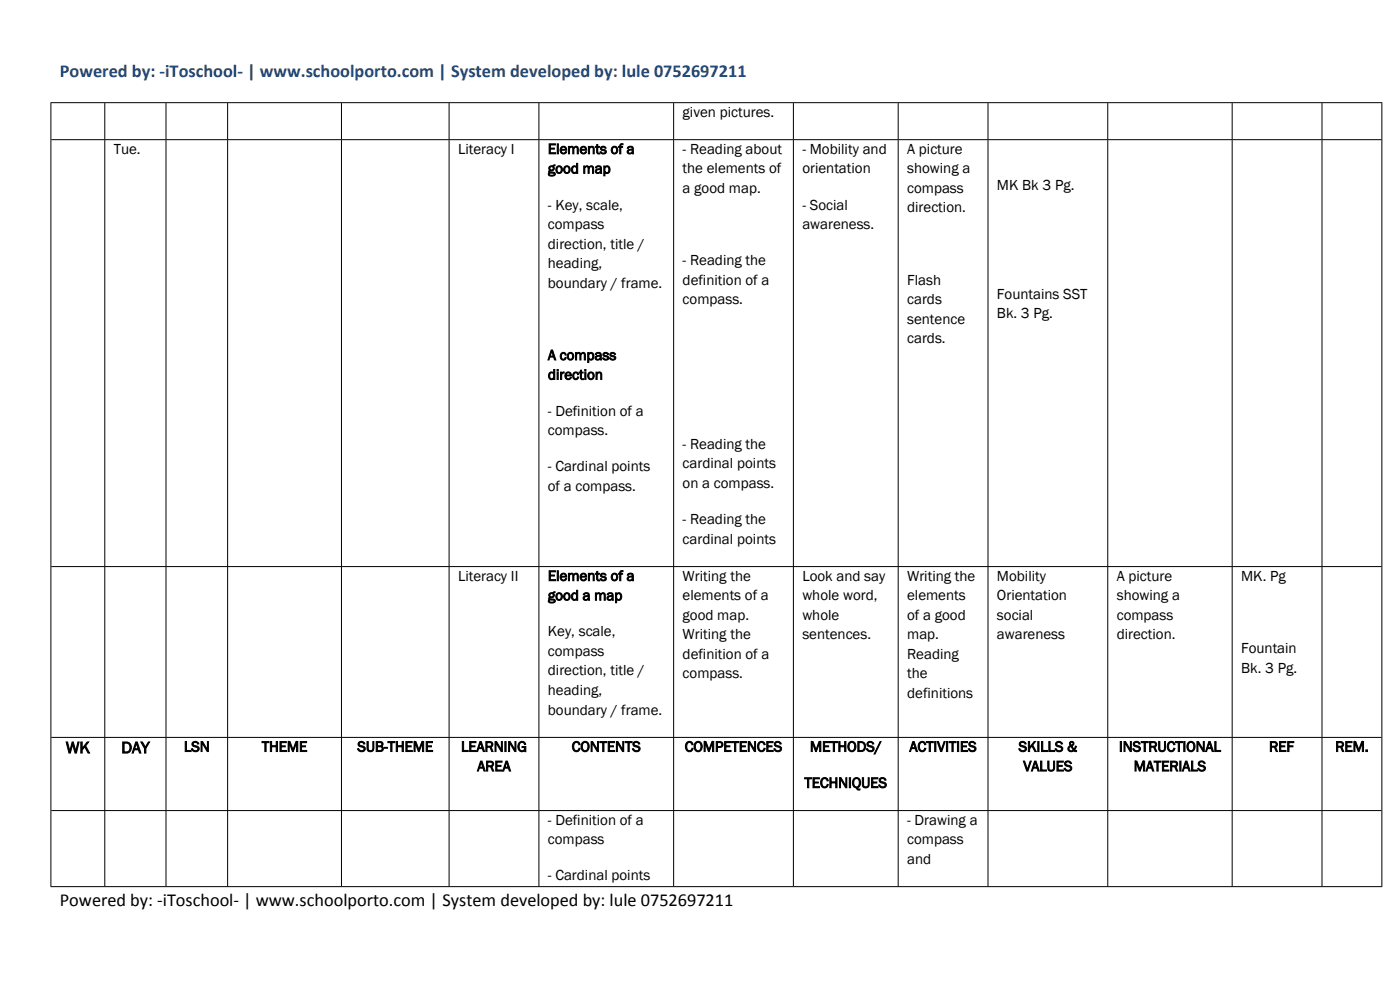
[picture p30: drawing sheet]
<svg xmlns="http://www.w3.org/2000/svg" width="297mm" height="210mm" viewBox="0 0 297 210" stroke-linecap="round" stroke-linejoin="round" font-family="sans-serif">
<defs><g id="words">
<text font-size="3.9" fill="#1f497d" x="12.7" y="16.4">Powered by: -iToschool- | www.schoolporto.com | System developed by: lule 0752697211</text>
<text font-size="3.9" x="12.7" y="192.1">Powered by: -iToschool- | www.schoolporto.com | System developed by: lule 0752697211</text>
<g font-size="3.5">
<text x="14" y="159.6">WK</text>
<text x="25.7" y="159.6">DAY</text>
</g>
<g font-size="3.2">
<text x="144.8" y="24.8">given pictures.</text>
<text x="24.1" y="32.6">Tue.</text>
<text x="97.2" y="32.6">Literacy I</text>
<text x="116.2" y="32.6">Elements of a</text>
<text x="144.8" y="32.6">- Reading about</text>
<text x="170.2" y="32.6">- Mobility and</text>
<text x="192.4" y="32.6">A picture</text>
<text x="116.2" y="36.7">good map</text>
<text x="144.8" y="36.7">the elements of</text>
<text x="144.8" y="40.9">a good map.</text>
<text x="170.2" y="36.7">orientation</text>
<text x="192.4" y="36.7">showing a</text>
<text x="192.4" y="40.9">compass</text>
<text x="211.5" y="40.3">MK Bk 3 Pg.</text>
<text x="116.2" y="44.4">- Key, scale,</text>
<text x="170.2" y="44.4">- Social</text>
<text x="192.4" y="45">direction.</text>
<text x="116.2" y="48.6">compass</text>
<text x="116.2" y="52.7">direction, title /</text>
<text x="170.2" y="48.6">awareness.</text>
<text x="116.2" y="56.8">heading,</text>
<text x="144.8" y="56.2">- Reading the</text>
<text x="116.2" y="61">boundary / frame.</text>
<text x="144.8" y="60.4">definition of a</text>
<text x="144.8" y="64.5">compass.</text>
<text x="192.4" y="60.4">Flash</text>
<text x="192.4" y="64.5">cards</text>
<text x="211.5" y="63.3">Fountains SST</text>
<text x="192.4" y="68.6">sentence</text>
<text x="211.5" y="67.4">Bk. 3 Pg.</text>
<text x="116.2" y="76.3">A compass</text>
<text x="192.4" y="72.8">cards.</text>
<text x="116.2" y="80.4">direction</text>
<text x="116.2" y="88.1">- Definition of a</text>
<text x="116.2" y="92.3">compass.</text>
<text x="144.8" y="95.2">- Reading the</text>
<text x="116.2" y="99.9">- Cardinal points</text>
<text x="144.8" y="99.3">cardinal points</text>
<text x="116.2" y="104.1">of a compass.</text>
<text x="144.8" y="103.4">on a compass.</text>
<text x="144.8" y="111.1">- Reading the</text>
<text x="144.8" y="115.3">cardinal points</text>
<text x="97.2" y="123.1">Literacy II</text>
<text x="116.2" y="123.1">Elements of a</text>
<text x="144.8" y="123.1">Writing the</text>
<text x="170.2" y="123.1">Look and say</text>
<text x="192.4" y="123.1">Writing the</text>
<text x="211.5" y="123.1">Mobility</text>
<text x="236.9" y="123.1">A picture</text>
<text x="263.2" y="123.1">MK. Pg</text>
<text x="116.2" y="127.2">good a map</text>
<text x="144.8" y="127.2">elements of a</text>
<text x="144.8" y="131.4">good map.</text>
<text x="170.2" y="127.2">whole word,</text>
<text x="170.2" y="131.4">whole</text>
<text x="192.4" y="127.2">elements</text>
<text x="192.4" y="131.4">of a good</text>
<text x="211.5" y="127.2">Orientation</text>
<text x="211.5" y="131.4">social</text>
<text x="236.9" y="127.2">showing a</text>
<text x="236.9" y="131.4">compass</text>
<text x="116.2" y="134.9">Key, scale,</text>
<text x="144.8" y="135.5">Writing the</text>
<text x="170.2" y="135.5">sentences.</text>
<text x="192.4" y="135.5">map.</text>
<text x="211.5" y="135.5">awareness</text>
<text x="236.9" y="135.5">direction.</text>
<text x="116.2" y="139">compass</text>
<text x="116.2" y="143.2">direction, title /</text>
<text x="144.8" y="139.7">definition of a</text>
<text x="144.8" y="143.8">compass.</text>
<text x="192.4" y="139.7">Reading</text>
<text x="192.4" y="143.8">the</text>
<text x="263.2" y="138.4">Fountain</text>
<text x="263.2" y="142.6">Bk. 3 Pg.</text>
<text x="116.2" y="147.3">heading,</text>
<text x="192.4" y="147.9">definitions</text>
<text x="116.2" y="151.5">boundary / frame.</text>
<text x="39" y="159.3">LSN</text>
<text x="55.5" y="159.3">THEME</text>
<text x="75.8" y="159.3">SUB-THEME</text>
<text x="97.8" y="159.3">LEARNING</text>
<text x="121.3" y="159.3">CONTENTS</text>
<text x="145.2" y="159.3">COMPETENCES</text>
<text x="171.8" y="159.3">METHODS/</text>
<text x="192.9" y="159.3">ACTIVITIES</text>
<text x="216" y="159.3">SKILLS &amp;</text>
<text x="237.3" y="159.3">INSTRUCTIONAL</text>
<text x="269.2" y="159.3">REF</text>
<text x="283.2" y="159.3">REM.</text>
<text x="101.2" y="163.4">AREA</text>
<text x="170.6" y="167">TECHNIQUES</text>
<text x="217" y="163.4">VALUES</text>
<text x="240.5" y="163.4">MATERIALS</text>
<text x="116.2" y="174.8">- Definition of a</text>
<text x="116.2" y="179">compass</text>
<text x="192.4" y="174.8">- Drawing a</text>
<text x="192.4" y="179">compass</text>
<text x="192.4" y="183.1">and</text>
<text x="116.2" y="186.6">- Cardinal points</text>
</g>
</g></defs>
<g fill="none" stroke="#000" stroke-width=".21">
<path d="M10.7 21.8h282.5M10.8 21.9v166M10.9 29.6h282.1M22.2 21.9v7.6M22.2 29.7v90.3M35.2 21.9v7.6M35.2 29.7v90.3M48.3 21.9v7.6M48.3 29.7v90.3M72.4 21.9v7.6M72.4 29.7v90.3M95.2 21.9v7.6"/>
<path d="M95.2 29.7v90.3M114.3 21.9v7.6M114.3 29.7v90.3M142.9 21.9v7.6M142.9 29.7v90.3M168.3 21.9v7.6M168.3 29.7v90.3M190.5 21.9v7.6M190.5 29.7v90.3M209.6 21.9v7.6M209.6 29.7v90.3M235 21.9v7.6"/>
<path d="M235 29.7v90.3M261.3 21.9v7.6M261.3 29.7v90.3M280.4 21.9v7.6M280.4 29.7v90.3M293.1 21.9v166M10.9 120.1h282.1M22.2 120.2v36M35.2 120.2v36M48.3 120.2v36M72.4 120.2v36M95.2 120.2v36"/>
<path d="M114.3 120.2v36M142.9 120.2v36M168.3 120.2v36M190.5 120.2v36M209.6 120.2v36M235 120.2v36M261.3 120.2v36M280.4 120.2v36M10.9 156.3h282.1M22.2 156.4v15.3M35.2 156.4v15.3M48.3 156.4v15.3"/>
<path d="M72.4 156.4v15.3M95.2 156.4v15.3M114.3 156.4v15.3M142.9 156.4v15.3M168.3 156.4v15.3M190.5 156.4v15.3M209.6 156.4v15.3M235 156.4v15.3M261.3 156.4v15.3M280.4 156.4v15.3M10.9 171.8h282.1M22.2 171.9v16"/>
<path d="M35.2 171.9v16M48.3 171.9v16M72.4 171.9v16M95.2 171.9v16M114.3 171.9v16M142.9 171.9v16M168.3 171.9v16M190.5 171.9v16M209.6 171.9v16M235 171.9v16M261.3 171.9v16M280.4 171.9v16"/>
<path d="M10.7 187.9h282.5"/>
</g>
<use href="#words"/>
</svg>
